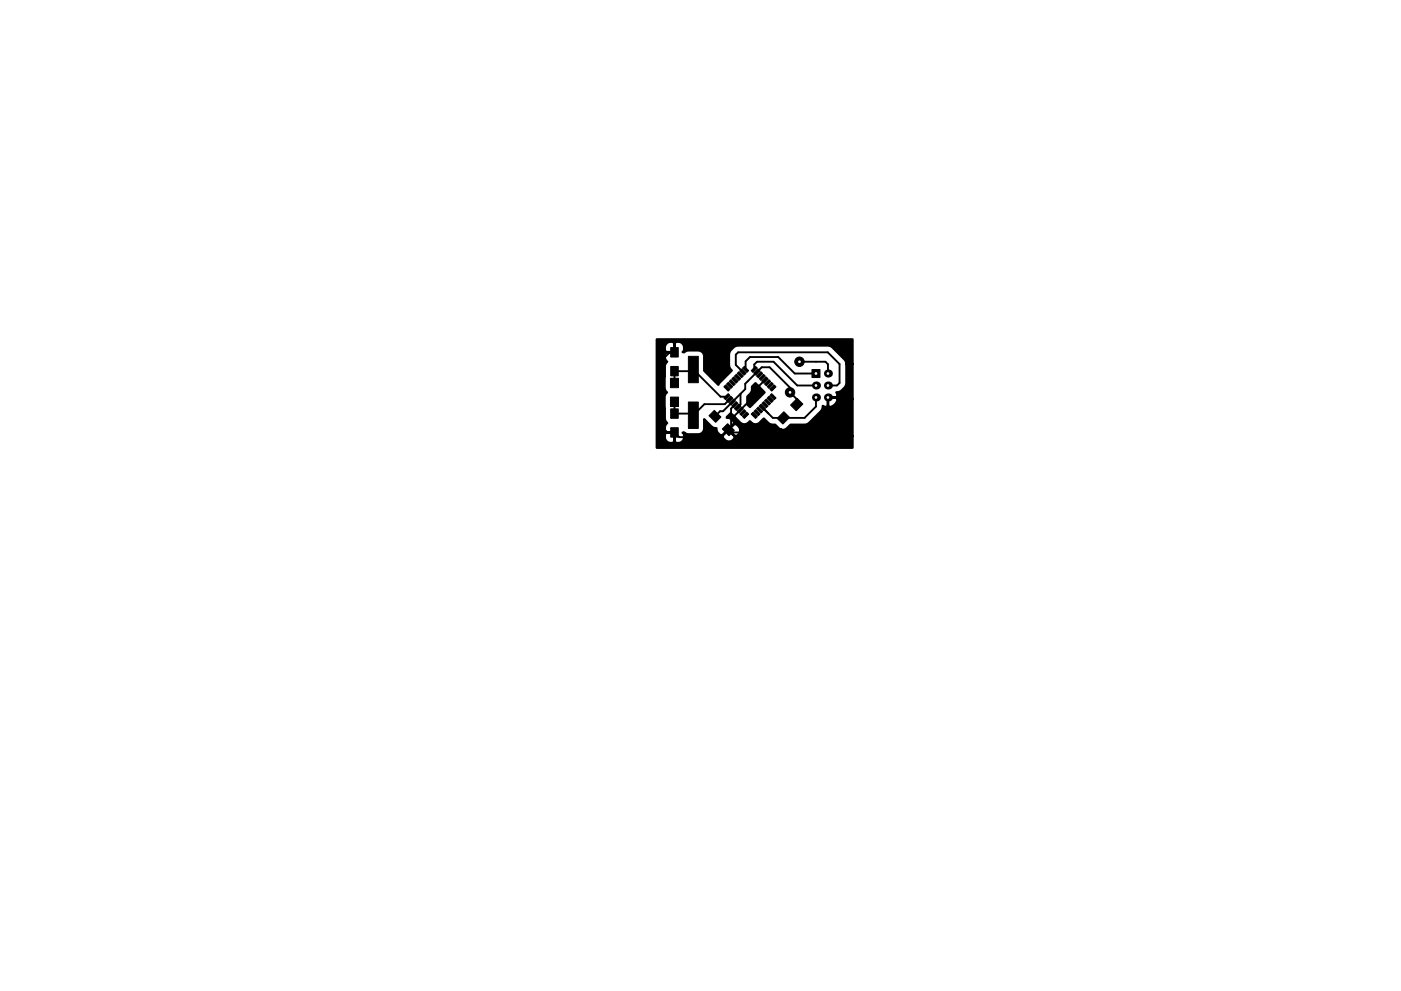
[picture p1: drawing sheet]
<svg xmlns="http://www.w3.org/2000/svg" width="297mm" height="210mm" viewBox="0 0 297 210" stroke-linecap="round" stroke-linejoin="round" font-family="sans-serif">
<g fill="#000" stroke="#000" stroke-width=".21">
<path d="M142.2 77.7h1.6v2h-1.6zM142.2 73.7h1.6v2h-1.6zM157.3 78.3l.9 .9-.4 .4-.9-.9zM157.4 78.1l.4-.4 .9 .9-.4 .4zM160.2 77.7l.4 .4-.9 .9-.4-.4zM159.8 79.2l1-.9 .3 .4-.9 .9zM172.2 78.4h1.7v1.7h-1.7zM142.2 84.2h1.7v2h-1.7zM142.2 80.2h1.7v2h-1.7zM142.2 90.7h1.6v2h-1.6zM142.2 86.7h1.6v2h-1.6zM146 85.3h2.1v5.6h-2.1z"/>
<path d="M146 75.6h2.1v5.6h-2.1zM151.4 87.1l1.5 1.4-1.2 1.1-1.4-1.4zM153.5 84.4l.9-.9 .4 .4-.9 .9zM154.3 89.9l1.4 1.4-1.1 1.1-1.5-1.4zM153.5 82.1l.4-.4 .9 .9-.4 .4zM154 85l1-.9 .3 .4-.9 .9zM154.4 81.1l.9 .9-.3 .4-1-.9zM154.6 85.6l.9-1 .4 .4-.9 1zM154.6 80.9l.4-.4 .9 1-.4 .4zM155.2 86.1l.9-.9 .4 .4-.9 .9zM155.6 80l.9 .9-.4 .4-.9-.9zM156.7 85.8l.3 .4-.9 .9-.4-.4z"/>
<path d="M156.1 79.4l.9 .9-.3 .4-1-.9zM156.3 87.3l.9-1 .4 .4-.9 .9zM156.3 79.2l.4-.4 .9 1-.4 .4zM156.9 87.8l.9-.9 .4 .4-.9 .9zM157.4 88.4l.9-.9 .4 .4-.9 .9zM159.7 87.5l.9 .9-.4 .4-.9-.9zM159.8 87.3l.4-.4 .9 .9-.3 .4zM160.4 79.8l.9-1 .4 .4-.9 1zM160.4 86.7l.4-.4 .9 1-.4 .3zM161.9 79.4l.4 .4-.9 .9-.4-.4zM161.4 85.8l.9 .9-.4 .4-.9-.9zM161.5 80.9l.9-.9 .4 .4-.9 .9z"/>
<path d="M161.5 85.6l.4-.4 .9 .9-.4 .4zM162.1 81.5l.9-1 .4 .4-.9 1zM162.5 84.6l.9 1-.4 .4-.9-1zM162.7 82l.9-.9 .4 .4-1 .9zM162.7 84.5l.3-.4 1 .9-.4 .4zM163.2 82.6l.9-.9 .4 .4-.9 .9zM163.6 83.5l.9 .9-.4 .4-.9-.9zM166.2 87.4l1.2 1.2-1.4 1.4-1.2-1.2zM167.6 85.9l1.4-1.4 1.2 1.2-1.4 1.4z"/>
<circle cx="169.5" cy="76.7" r="1"/>
<circle cx="167.5" cy="83.2" r="1"/>
</g>
<g fill="#000">
<circle cx="175.5" cy="79.2" r=".85"/>
<circle cx="173" cy="81.8" r=".85"/>
<circle cx="173" cy="84.3" r=".85"/>
<circle cx="175.5" cy="81.8" r=".85"/>
<circle cx="175.5" cy="84.3" r=".85"/>
</g>
<path d="M143 74.7h-1l-1.5 1.5v14.5l1 1h1.5l1 1h8.8l2.2-2.1v-3.9l.8-.8M157.5 78.9l-1.5-1.5v-2.2l.5-.5h19l2.5 2.5v4l-.5 .6h-2M158.1 78.4v-1.7l.9-1h6l3.5 3.5h4.5M159.9 78.4v-1.1l.6-.6h3.5l5 5.1h4M169.5 76.7h5.5l.5 .6v1.9M143 81.2v-2.5h3.7l.3-.3 5.8 5.8h1.3M154.7 84.7l-1 1h-4.3l-2.4 2.4-.3-.4h-3.7v-2.5M157 83.6v2.2l-.6 .6M162.2 80.6l-2.2 2.2v1.1l-5 5M168.9 85.8v-1.1l-1.4-1.5v-1l-4.3-4.3h-1.7l-3.5 3.5v1.2l-4.7 4.6h-.6l-1.1 1.1M173 84.3v1.9l-2.4 2.5h-6.7l-2.3-2.3M175.5 84.3v5.9l-1.5 1.5h-19l-.6-.5" fill="none" stroke="#000" stroke-width=".4"/>
<path d="M139.3 72h41.5v5.2h-1.3l-.2-.5-.3-.5-2.5-2.5-.7-.4h-19.3l-.6 .1-.9 .8-.4 .8v2.7l.5 .9-2.5 2.6-.3 .4-3-2.9v-3.5a1.26 1.26 0 0 0-1.2-.9h-2.1l-.9 .4h-.4a1.3 1.3 0 0 0 0-1.8 1.3 1.3 0 0 0-1.7-.1 1.21 1.21 0 0 0-1.3-.2 1.21 1.21 0 0 0-.7 1v.8l.3 .3h1.7l.1-1.9v2h-1.8l-.3 .3a1.62 1.62 0 0 0 .4 1.6l-.3 .5-.2 .5v4.5l.2 .7 .3 .3-.5 .8v2.2l.1 2.9 .5 .6-.5 .7v1l.3 .3h1.8v.1h-1.8l-.3 .3a1.45 1.45 0 0 0 1.6 1.9l.4-.3v-1.9l.1 1.9a1.21 1.21 0 0 0 1.2 .2 1.21 1.21 0 0 0 .8-1v-.8l-.4-.3h.4l.7 .3h2.6a1.26 1.26 0 0 0 .9-1.2v-2l1.8 1.8 .8 .1v.6l.3 .4 .5 .6h.5l2.4-2.5v-.4a1.62 1.62 0 0 0-1.4-.9l-.1-.1 .8-.8 .8 .5 .7 1a1.47 1.47 0 0 0 2.6 .2 1.53 1.53 0 0 0 2.6-.3l.3-.3 1.2 1.1 .5 .2h.7l.8 .8 .6 .3h-8.8l-.2-.7-.6-.5h-.4l-1.2 1.2 1.3 1.3a1.17 1.17 0 0 0 1.1-1.3h9.2l.6-.2 .9-.9h3l.8-.2 2.6-2.6 .3-.5 .2-.7 .7 .3 .3-.3v-1.8h1.8l.3-.3-.3-.8 1-.2 .9-.9 .3-.9v-4h1.3v7.5h-3.2l-.3-.3h-1.7v1.7l.3 .3 .4-.1a2.1 2.1 0 0 0 1.3-1.6h3.2v7.9h-25l-1.4-1.4-1.2 1.2v.5a1.42 1.42 0 0 0 2.2 .5l.4-.4v-.4h25v2.4h-41.5zM160.2 81.3l.7 .6 1.2 1.3-3.1 3.2-.6-.5 .1-1.7 .8-1.1 .2-1.1z" fill="#000" stroke="#000" stroke-width=".5"/>
<g fill="#fff" stroke="#fff" stroke-width=".21">
<circle cx="169.5" cy="76.7" r=".17"/>
<circle cx="167.5" cy="83.2" r=".17"/>
<circle cx="173" cy="79.2" r=".17"/>
<circle cx="175.5" cy="79.2" r=".17"/>
<circle cx="173" cy="81.8" r=".17"/>
<circle cx="175.5" cy="81.8" r=".17"/>
<circle cx="173" cy="84.3" r=".17"/>
<circle cx="175.5" cy="84.3" r=".17"/>
</g>
</svg>
